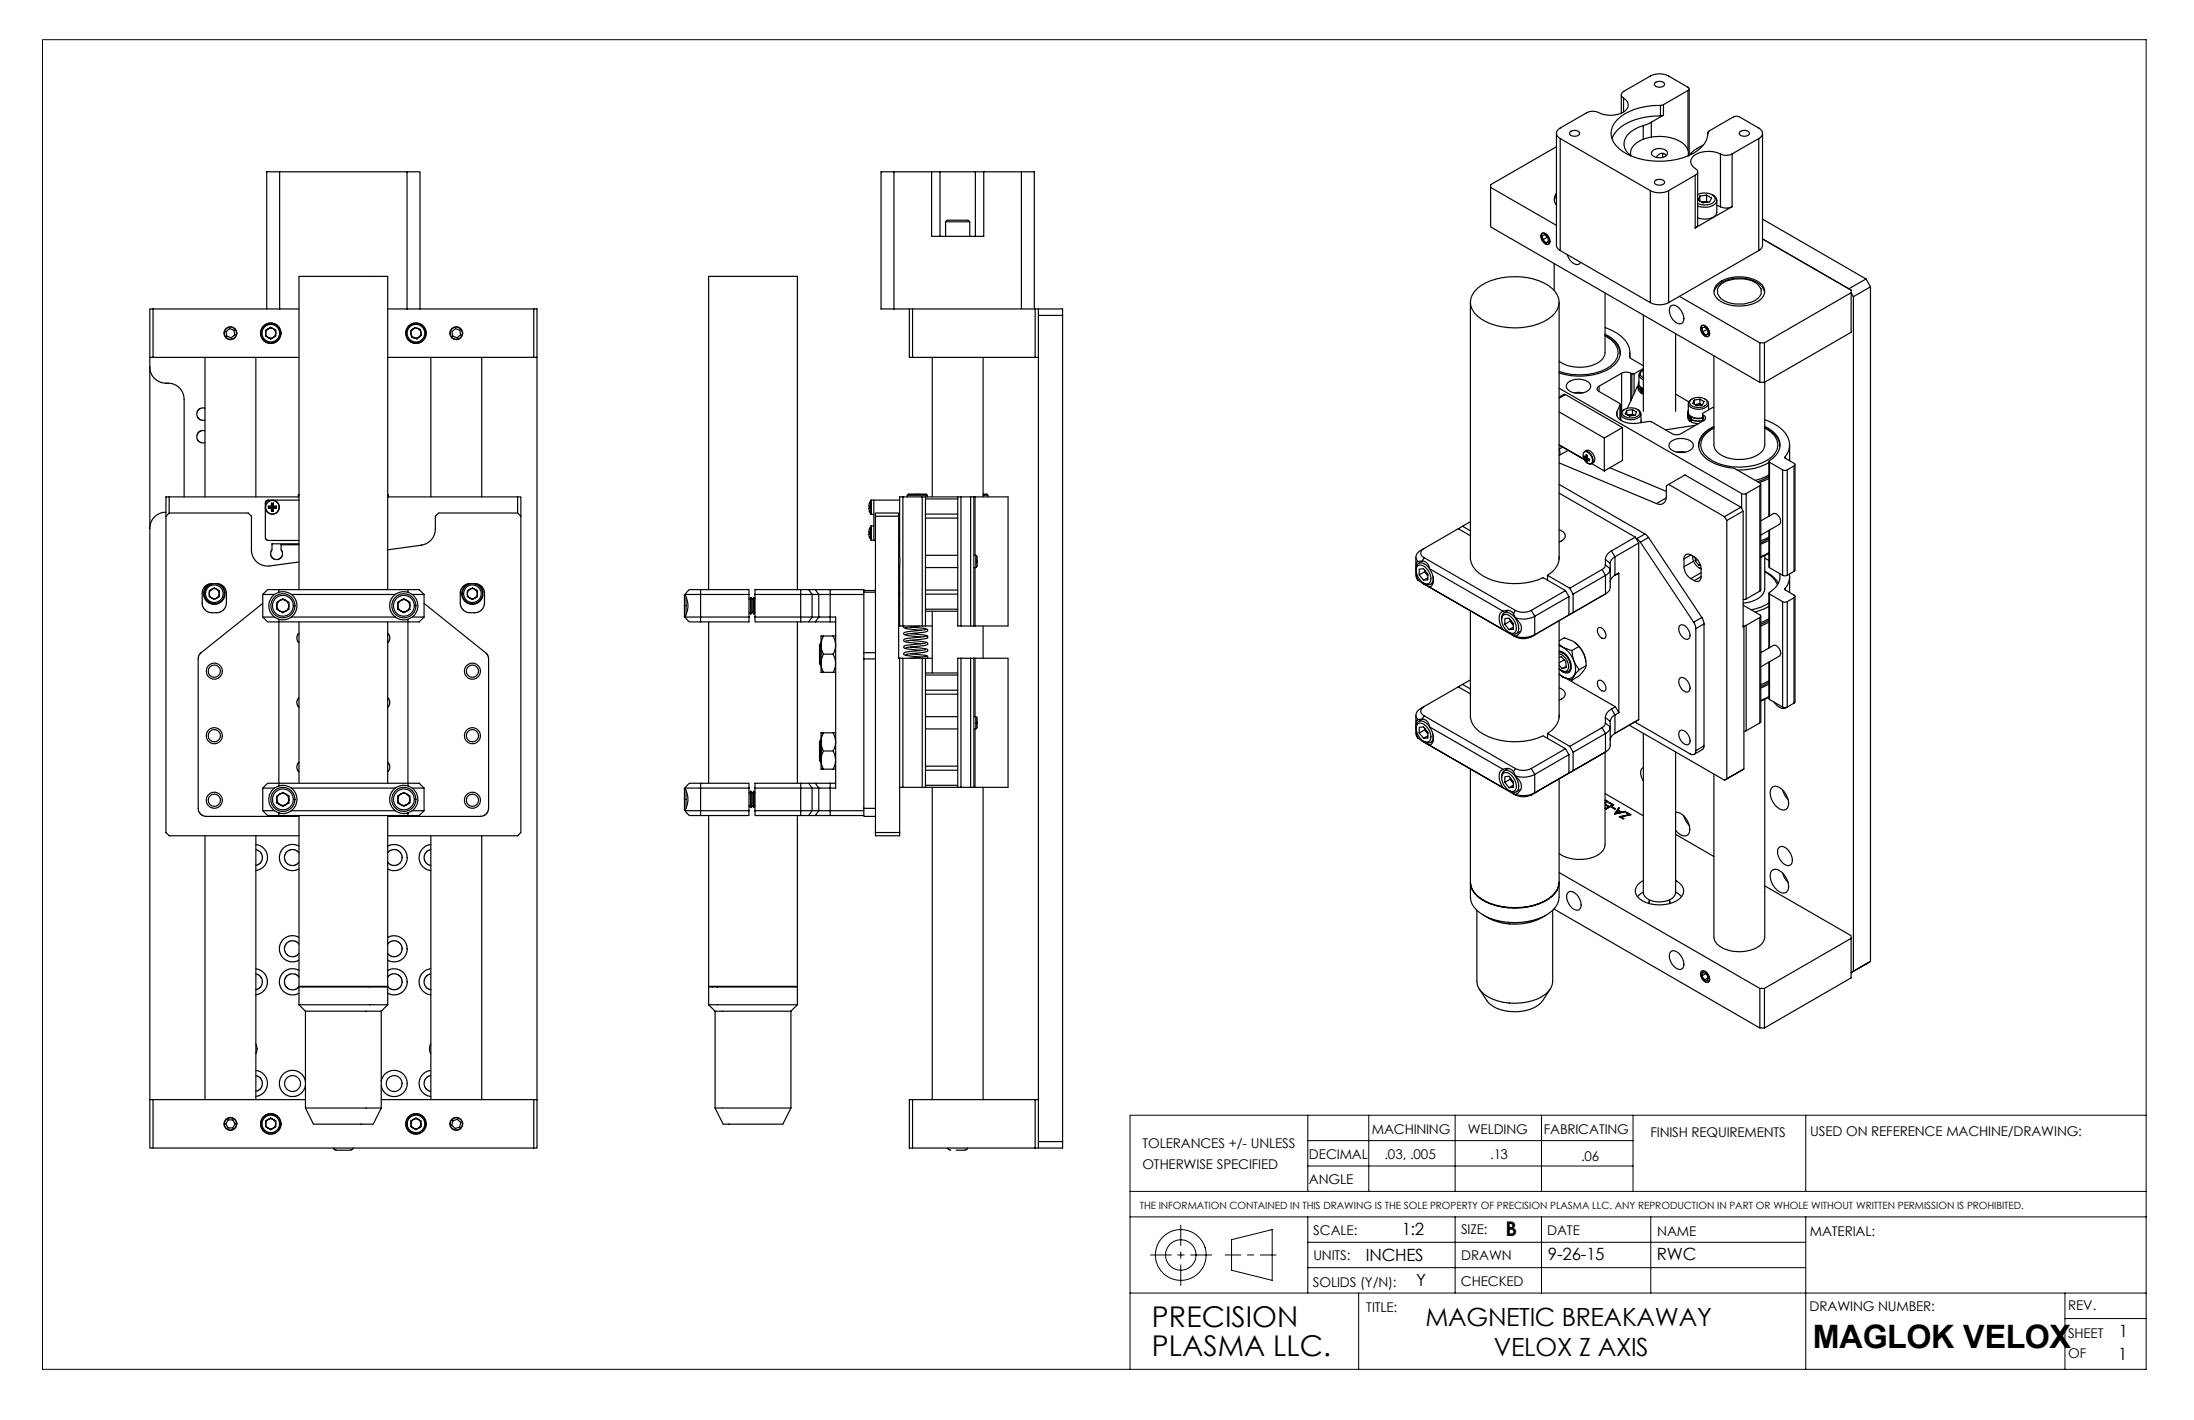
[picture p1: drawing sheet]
<svg xmlns="http://www.w3.org/2000/svg" width="432mm" height="279mm" viewBox="0 0 432 279" stroke-linecap="round" stroke-linejoin="round" font-family="sans-serif">
<defs><g id="words">
<text font-size="6.3" x="356.8" y="265.3">MAGLOK VELOX</text>
<g font-size="5.6">
<text x="226.7" y="261.2">PRECISION</text>
<text x="226.7" y="266.8">PLASMA LLC.</text>
</g>
<g font-size="4.9">
<text x="280.6" y="261">MAGNETIC BREAKAWAY</text>
<text x="294" y="266.9">VELOX Z AXIS</text>
</g>
<text font-size="4" x="296.3" y="243.3">B</text>
<g font-size="3.3">
<text x="275.9" y="243">1:2</text>
<text x="268.8" y="248.2">INCHES</text>
<text x="304.7" y="248">9-26-15</text>
<text x="326.1" y="248">RWC</text>
<text x="278.7" y="253.1">Y</text>
<text x="417" y="263.2">1</text>
<text x="416.9" y="267.5">1</text>
</g>
<g font-size="2.6">
<text x="224.8" y="225.9">TOLERANCES +/- UNLESS</text>
<text x="270" y="223.1">MACHINING</text>
<text x="288.9" y="223.1">WELDING</text>
<text x="303.8" y="223.1">FABRICATING</text>
<text x="324.8" y="223.7">FINISH REQUIREMENTS</text>
<text x="356.3" y="223.6">USED ON REFERENCE MACHINE/DRAWING:</text>
<text x="224.8" y="229.9">OTHERWISE SPECIFIED</text>
<text x="257.6" y="228.1">DECIMAL</text>
<text x="257.6" y="232.9">ANGLE</text>
<text x="272.5" y="228">.03, .005</text>
<text x="293.3" y="228.1">.13</text>
<text x="311.2" y="228.5">.06</text>
<text x="258.5" y="243">SCALE:</text>
<text x="287.5" y="242.8">SIZE:</text>
<text x="304.5" y="242.9">DATE</text>
<text x="326.2" y="243.2">NAME</text>
<text x="356.2" y="243.1">MATERIAL:</text>
<text x="258.5" y="248">UNITS:</text>
<text x="287.6" y="248">DRAWN</text>
<text x="258.4" y="253.2">SOLIDS (Y/N):</text>
<text x="287.5" y="253">CHECKED</text>
<text x="356.2" y="257.9">DRAWING NUMBER:</text>
<text x="407.1" y="257.8">REV.</text>
<text x="268.9" y="258.2">TITLE:</text>
<text x="407" y="263.2">SHEET</text>
<text x="407" y="267.2">OF</text>
</g>
<text font-size="2" x="224.3" y="237.9">THE INFORMATION CONTAINED IN THIS DRAWING IS THE SOLE PROPERTY OF PRECISION PLASMA LLC. ANY REPRODUCTION IN PART OR WHOLE WITHOUT WRITTEN PERMISSION IS PROHIBITED.</text>
</g></defs>
<g fill="none" stroke="#000" stroke-width=".2">
<path d="M8.4 7.8h414v261.6h-414zM257.4 219.4v15M269.4 219.4v15M286.4 219.4v15M303.4 219.4v15M321.4 219.4v15M355.4 219.4v15M422.4 219.4h-200v50M222.4 239.4h200M222.4 234.4h200M257.4 229.4h64M257.4 224.4h64"/>
<path d="M257.4 239.4v15M286.4 239.4v15M303.4 239.4v15M324.9 239.4v15M355.4 239.4v30M222.4 254.4h200M226.4 246.9h4.1M231.8 246.9h1.3M232.4 241v4.1M232.4 246.3v1.3M232.4 248.9v4M234.3 246.9h4.2"/>
<path d="M241.1 246.9h3.1M242.4 243.9l8-2v10l-8-2zM245.5 246.9h1.3M248 246.9h3.1M257.4 249.4h98M257.4 244.4h98M267.4 254.4v15M406.4 259.4h16M406.4 254.4v15"/>
<circle cx="232.4" cy="246.9" r="5"/>
<circle cx="232.4" cy="246.9" r="3"/>
</g>
<g fill="none" stroke="#000" stroke-width=".23">
<path d="M319.1 18.6v3.7M319.5 19.3a1.44 1.44 0 0 1 1 1.3 1.44 1.44 0 0 1-.8 1.3 5.7 5.7 0 0 1-5.7 0h-.9l-.6 .2-5.4 3.1a1.1 1.1 0 0 0-.8 1 1.1 1.1 0 0 0 .8 1.1l17.7 10.2M319.5 19.3v2.7M325.7 16.4a1.26 1.26 0 0 1 1.9 .2 1.19 1.19 0 0 1-2 0zM332.2 17.8a.33 .33 0 0 0 .2-.3 .33 .33 0 0 0-.2-.3l-3.8-2.2a3.9 3.9 0 0 0-3.6 0l-5.2 3a.71 .71 0 0 0-.5 .6 .71 .71 0 0 0 .4 .7M332.2 17.8v11.7M332.2 17.8l-4.8 2.8M332.4 17.5v13M55 33.8h25.1v27M55 33.8h-2.5v27M55 33.8v27M80.1 33.8h2.6v27"/>
<path d="M175.9 33.8v27M183.3 33.8v12.7h10.3v-12.7M185 33.8v12.7M192 33.8v12.7M201 33.8h-27.6v27h5.6M293.4 36.9v7.7l53 30.6M293.4 36.9l12.9 7.4M306.3 38.4l-.3 .8M306.3 38a1.8 1.8 0 0 0 0 2.4M306.3 26.2v22.1a1.23 1.23 0 0 0 .8 1M306.3 28.9l-12.9 7.4v.6M307.1 27.3v22l17.7 10.2"/>
<path d="M309 26a1.25 1.25 0 0 1 1.9 .2 1.15 1.15 0 0 1-2 0zM320.9 30.1v.5M321 30.7a2.72 2.72 0 0 1 1.9-3.1 8.3 8.3 0 0 1 8.8 1 2.1 2.1 0 0 1 .5 2.1M323.4 24.7a4.8 4.8 0 0 0-3.7 3.2 2.81 2.81 0 0 0 1.2 2.7M323.4 24.7v2.7M324.8 37.5a4 4 0 0 0 3.6 0M324.8 37.5v22M325 24l-1.6 .7M325 24v3M325.2 29.7a2.12 2.12 0 0 1 2.9 .2 .87 .87 0 0 1-.8 1.1 2.19 2.19 0 0 1-2.2-.6zM325.7 35.6a1.26 1.26 0 0 1 1.9 .3 1.19 1.19 0 0 1-2 0zM326.8 20.7a11.8 11.8 0 0 0-8.5 2.9 3.6 3.6 0 0 0 .3 5.7 14 14 0 0 0 12.6 1.8 7.4 7.4 0 0 0 4.6-3.5l.3-1.5"/>
<path d="M326.8 20.7v2.1a11.8 11.8 0 0 0-8.5 2.9l-.6 .6-.5 1M327.4 20.6l-.6 .1M327.4 22.7l-.6 .1M327.4 22.7l-2.4 1.3M327.4 20.6v2.1M327.5 30.2l-.3 .2v.5M327.9 30.6a1.09 1.09 0 0 0-1.1-.4 1.09 1.09 0 0 0-.8 .8M328.4 37.5v22M332.3 30.1v.5M333.6 34.5v10.4M333.6 34.5l-5.2 3M334.1 38.3a3.2 3.2 0 0 1 2.9 0"/>
<path d="M334.1 33.8v10.4l-.1 .4-.4 .3M334.5 38.6v1M334.9 39.8h1.1M335.3 28.5l-1.8 1-1.2 1.1M335.9 39.6l-1 .2M335.9 38.4l-1.4 .2M335.9 38.4l.9 .5-.3 .8-1.3 .2-1-.5 .3-.8M335.9 39.6l.2 .2M335.9 38.4v1.2M336.1 26.1l.3-.3 5.2-2.9 .7 .1 3.8 2.2a1.1 1.1 0 0 1 .8 1 1.1 1.1 0 0 1-.8 1.1M336.1 26.1v.3M337 38.3a1.12 1.12 0 0 1 .9 1.1 1.12 1.12 0 0 1-.9 1.1 3.8 3.8 0 0 1-2.9 0"/>
<path d="M337 38.3a.97 .97 0 0 1 .6 1.1 .97 .97 0 0 1-1 .8 3.4 3.4 0 0 1-2.5-.2M337.9 39.4v2.3a1.84 1.84 0 0 1-2.2 1.4l-1.6-.2M338.6 30.3a5.1 5.1 0 0 0-5.5 .6 1.56 1.56 0 0 0 .8 2.4l.2 .5-.1 .4-.4 .3M338.6 30.3v10.4M340.9 30.3a2.6 2.6 0 0 1-2.3 0M340.9 30.3v10.4M342.4 26a1.27 1.27 0 0 1 1.9 .2 1.17 1.17 0 0 1-2 0zM346.1 27.3l-5.2 3M346.1 27.3v22M346.9 26.2v22.1a1.23 1.23 0 0 1-.8 1M186.1 43.6l.3-.3h4.1l.4 .3v2.9M186.1 43.6v2.9"/>
<path d="M186.1 43.6h4.8M289.4 59.5v50.3a4.3 4.3 0 0 0 2.6 3.6 13.8 13.8 0 0 0 11.7 .3l4.4 2.5M290.8 56.7a12.9 12.9 0 0 1 12.1-1.5 5.8 5.8 0 0 1 3.9 3.6 3.8 3.8 0 0 1-2.1 4 13.3 13.3 0 0 1-13.2 0 3.6 3.6 0 0 1-1.7-4.8zM303.3 46.4v.1M303.5 45.9a1.52 1.52 0 0 1 1.5 2l-.2 .2a1.46 1.46 0 0 1-1.3-2.2zM303.6 45.9a1.4 1.4 0 0 1 1.2 2.1 1.4 1.4 0 0 1-1.2-2.1zM303.7 47.2l.6 .6M303.7 47.2l-.2-.8 .5-.2 .7 .6 .1 .8-.5 .2M304.1 48h.1M304.5 46.7l-.8 .5M304.7 47.5l-.4 .3M305.9 51.9v5.3"/>
<path d="M306.9 59.5v50.6M308.4 50.1l.1 .1a2.28 2.28 0 0 0 2.2 1.8l.4-.4M315.9 57.6v11.8a3.3 3.3 0 0 1-2.8 2.6 7.5 7.5 0 0 1-6.2-.9M324.8 59.5a4 4 0 0 0 3.6 0M330.5 58.3l15.9 9.2M337.4 57.4a4.3 4.3 0 0 1 4-2.6 6.4 6.4 0 0 1 5.4 1.7l.4 .9M337.7 56.2a6.9 6.9 0 0 1 7.2-1.3 2.74 2.74 0 0 1 2.4 2.8 3.9 3.9 0 0 1-3.5 2.4 6.4 6.4 0 0 1-6.2-1.7 1.8 1.8 0 0 1 .1-2.2zM337.9 40.4l.7 .3M338.7 56a6.4 6.4 0 0 1 7.2-.1l.7 .9a2.23 2.23 0 0 1-1.9 2.6 6.4 6.4 0 0 1-6-.7l-.6-.9-.1-.9zM340.9 40.7a2.6 2.6 0 0 1-2.3 0M340.9 40.7l-7.3 4.2M346.1 49.3l-17.7 10.2"/>
<path d="M346.9 47l17.4 10.1v8.3l-17 9.8M346.9 43.1l20.3 11.8M364.8 58.4l-.5-.8-17 9.9M364.8 58.4v132.7M367.2 54.9l.9 1.5M367.2 54.9l-3.3 1.9M368.1 56.4v132.8l-3.3 1.9M368.1 56.4l-3.3 2M29.5 72.2l.1 .8 .2 .7 .9 1 1.1 .6 1.7 .1 1 .3 1.1 .9 .5 1.1 .1 .9v19.2M29.5 70.3h29.3M29.5 70.3v146.1M30.1 60.8h-.6v9.5"/>
<path d="M30.1 60.8h28.7M30.1 60.8v9.5M40.3 70.3v27.5M44.5 65.3l.7-.6 .9 .3 .1 .9-.7 .6-.9-.4zM50.4 70.3v27.5M52.3 65l1-.6 1 .6v1.1l-1 .6-1-.6zM52.8 64.7l-.5 .6 .1 .8 .7 .4 .7-.1 .5-.7-.2-.7-.7-.4-.6 .1M76.3 60.8h29.4v155.6M76.3 70.3h29.4M80.8 65.2l.9-.8 1 .4 .2 1.2-.8 .7-1.1-.4zM81.2 64.8l-.3 .4v.5M81.2 64.8l.5-.2h.5l.4 .3 .2 .5"/>
<path d="M82.8 65.4l-.1 .7-.7 .4-.8-.2-.3-.6M84.8 70.3v27.5M88.9 65.3l.7-.6 .9 .3 .2 .9-.7 .6-.9-.4zM94.8 70.3v27.5M105.1 60.8v9.5M179.6 60.8h-.6v9.5h25.4M179.6 60.8v9.5M179.6 60.8h29.5v165.1h-4.7M183.5 70.3v27.5M193.5 70.3v27.5M201 60.8v-27h2.6v27M203.7 60.8v9.5"/>
<path d="M204.4 60.8v163.8M204.4 62.1h4.7M306.9 76.4l35.9 20.7M308.1 77.6h-.3l-.9 .5M308.1 77.6l-1.2 .8M308.1 77.6l11.2 6.5M308.5 75.3a3.5 3.5 0 0 1 4.3 .1 1.08 1.08 0 0 1-.7 1.7 3.4 3.4 0 0 1-3.7-.7l-.1-.7zM309.8 77.3l.9-.1 .9 .1M314.7 76v1M315.9 66a4.6 4.6 0 0 1 3 3.6M315.9 66.1a3.6 3.6 0 0 1 2.4 4.2 5.8 5.8 0 0 1-4.4 3.1 12.5 12.5 0 0 1-7-.3M315.9 65.8a4.5 4.5 0 0 1 3 3.4 4.3 4.3 0 0 1-2.9 3.7 13 13 0 0 1-9.1 .5"/>
<path d="M315.9 64.5a7.4 7.4 0 0 1 4.8 3.9l.1 2 2.6 1.6M318.9 79.7v2.9M318.9 69.6v.1M318.9 79.6v3M319.2 73.4v7.6M320.7 70v.2M320.8 69.4v.9M321 73.4v5.5M321.2 73.6v4.8M321.6 73.6v3.8M322.4 76l.2 .5 .3 .3 .3-.1-.3 .1-.3-.3zM322.4 75.5v1.2l.5 .6 .3-.1"/>
<path d="M322.4 75.8l-2.1 4.5M322.6 73.8v1.7a1.12 1.12 0 0 0 .8 1M322.6 75.1a.84 .84 0 0 0 .3 1.2M322.9 76.3v1M323 76.3h-.1M323.2 76.5v.5l.2 .1-.2-.1v.4l.2 .2M323.2 76.5l.2 .1M323.3 76.4l-.1 .1M323.3 72.9a.94 .94 0 0 0-.7 .9 .94 .94 0 0 0 .8 .9M323.4 72.8a.78 .78 0 0 0-.6 .8 .78 .78 0 0 0 .6 .7M323.4 72.5l-1.8 1.1h-.4a2.04 2.04 0 0 0-2-.2l-4.5 2.6a.54 .54 0 0 0-.4 .5 .54 .54 0 0 0 .4 .5l4.1 2.4 .1 .2a3.1 3.1 0 0 0-.7 2.2 3.4 3.4 0 0 0 3.3 1.5l3.4-.3 4.4 2.4 .9 .1 .5-.1 4.6-2.6a.6 .6 0 0 0 .4-.7 .6 .6 0 0 0-.6-.5v-.3l2.2-1.2M323.4 62v18.9"/>
<path d="M328.9 60.1a1.94 1.94 0 0 1 2.3 1.5 1.53 1.53 0 0 1-.3 2.1 2.4 2.4 0 0 1-2.4-2.4v-.5zM329.8 65.7v15.2M329.8 77.6l2.6 1.5M332.3 79.4v1.8a1.71 1.71 0 0 0 2 1.1l.8-.1M332.8 78.6a2.38 2.38 0 0 1 3.2 .4 1 1 0 0 1-1 1.1 1.95 1.95 0 0 1-2.5-.9zM333 78.5a.94 .94 0 0 0-.7 1 .94 .94 0 0 0 .9 .8 2.64 2.64 0 0 0 2.9-.5 .89 .89 0 0 0-.6-1.3M333.5 78.7v.8M333.7 79.7l.7-.2 .5 .2M334.6 79.5l-1 .1M334.6 78.5l.8 .5-.3 .7-1.1 .1-.8-.4 .3-.7M334.6 78.5l-1.1 .2M334.6 79.5l.3 .2"/>
<path d="M334.6 78.5v1M334.7 64.6h.1M334.9 64a1.48 1.48 0 0 1 1.3 2.2 1.48 1.48 0 0 1-1.3-2.2zM335 64.1a1.4 1.4 0 0 1 1.2 2.1 1.4 1.4 0 0 1-1.2-2.1zM335.1 65.3l.6 .6M335.1 65.3l-.1-.8 .5-.2 .6 .6 .1 .8-.5 .2M335.6 66.1h.1M336 64.8l-.9 .5M336.2 65.6l-.5 .3M336.3 79.4v1.3M337.3 70v17.5a3.1 3.1 0 0 0 2.6 2.6 7.3 7.3 0 0 0 6.7-1.1l.4-.5 .3-1v-12.3M346.4 67.5h.9"/>
<path d="M346.4 75.2h.9M346.4 67.5v7.7M347.3 67.5v7.7M33.3 97.8v3.1M40.3 84.8l-.5-.1-.5 .2-.4 .3-.2 .5 .1 .7 .4 .5 .6 .2h.5M40.3 80.3h-.5l-.5 .1-.4 .4-.2 .5 .1 .6 .4 .5 .6 .3h.5M52.8 100h.6M52.8 99.6v.4M53.4 99.6h-.6l.7 .1M53.4 99.6l.1 .1M53.4 99h.4M53.4 99v.6"/>
<path d="M53.4 99l.1 .7M53.5 99.9l-.7 .1M53.5 99.9l-.1 .1M53.5 99.9l-.1 .7M53.5 99.7v.2M53.5 99.7h.2M53.5 99.9h.2M53.7 99.9l.1 .1M53.7 99.9l.7 .1M53.7 99.9l.1 .7M53.7 99.7v.2M53.8 99l-.1 .7"/>
<path d="M53.8 99v.6M53.8 99.6l-.1 .1M53.8 99.6h.6M54.4 100h-.6M54.4 99.6l-.7 .1M54.4 99.6v.4M58.7 97.5h.1M58.8 97.3l-.1 .5M58.8 98.4h-6.1l-.5 .5v7l.1 .2 .6 .2h5.9M58.8 97.8h-26.1v66l.6 .6h25.5M76.3 97.5h.1M76.3 97.8h25.6"/>
<path d="M76.3 97.3l.1 .2M76.4 97.5v.3M101.9 97.8h.6v3.8M101.9 97.8v3.1M171.4 98.5l-.4 1.1h.1v.4h-.1l.1 .6 .3 .5M171.4 98.5v2.6M171.5 98.4l-.1 .1M171.5 98.4h5.6M171.5 98.4v2.8M172 98.4v7.9h.3M177.7 97.8v25.4M178.6 97.5l.2-.3h3.5l.2 .3v.3"/>
<path d="M178.6 97.5v.3M178.6 97.5h3.9M181.5 97.8v25.4M182.1 98.2h6.4M182.2 97.8h6.2M188.5 97.8h9.9v25.4h-9.9zM189.1 97.8v25.4M191 97.8v25.4M191.7 97.8v25.4M191.9 97.8v11.5M193.5 97.2h.7l.2 .3M193.5 97.5h.9"/>
<path d="M194.4 97.5v.3M306.9 88.4a1.04 1.04 0 0 1 0 1.2l1.7-1M306.9 91.1l19.1 8M306.9 81l8.8 5.2M306.9 87.5l5 2.9M306.9 87.6l5 2.9M306.9 95.3l16.8 9.8M306.9 97l14.9 8.7M307.5 88l-.6 .4M311.7 89a1.27 1.27 0 0 1 1.7 1.2v.4l-.2 .6a1.52 1.52 0 0 1-1.6-1.9zM311.7 90v-.3l.4 .3 .1-.5 .2 .1-.1 .6 .5 .2v.3l-.5-.2M311.7 90l.4 .3"/>
<path d="M311.8 90.5l.6 .6M312.1 90.3l.1 .5M312.3 90.5l.1 .4-.2-.1M312.3 90.5l-.1 .3M312.3 90.2l-.2 .1M312.4 89.9l-.7 .1M312.4 89.9l-.3 .1M312.5 90.3l-.1 .1M312.6 91.2h.6a1.57 1.57 0 0 0-.8-2.4h-.5a.95 .95 0 0 1 1.5 .4 1.19 1.19 0 0 1-.1 2l2.4 1.5M312.6 90.3l-.3 .2M315.7 86.2v6.5M316.8 92l11.2 4.7"/>
<path d="M318.3 80.9v1M319 81.4v1.3M319.3 84.1l-3.6 2.1M319.3 84.1v6.5l-3.6 2.1M319.6 80.7a2.36 2.36 0 0 1 3.1 .3 .97 .97 0 0 1-.9 1.1 1.99 1.99 0 0 1-2.6-.8zM319.7 80.5a.94 .94 0 0 0-.7 1.1 .94 .94 0 0 0 .9 .8 2.59 2.59 0 0 0 3-.6 .91 .91 0 0 0-.7-1.3M320.2 80.8v.8M321.3 81.5l.3 .2-.5-.1-.7 .1M321.3 81.5l-1 .2M321.3 80.6l-1.1 .2M321.3 80.6l.8 .5-.3 .6-1.1 .2-.8-.5 .3-.6M321.3 80.6v.9"/>
<path d="M323 82.8l.1 .3M323 81.4v1.8M327.9 98l-1.9 1.1M328.4 95.3l-.4 .3v2a1.34 1.34 0 0 1-.6 1.4 1.34 1.34 0 0 1-1.4 .1M328.4 95.3l11 6.4M328.4 95.3l3.2-1.8 11 6.3M328.8 87a3.5 3.5 0 0 1 4.2 .1 1.05 1.05 0 0 1-.7 1.7 3.4 3.4 0 0 1-3.7-.7l-.2-.4zM330 89l.9-.1 .8 .1M332.1 81.6l.2 .5 .4 .3 .2-.1M332.1 81.2l.1 1.1 .5 .6M332.3 80.7a.88 .88 0 0 0 .4 1.3M332.7 82v.9"/>
<path d="M332.8 81.9l-.1 .1M332.9 82.6a3.3 3.3 0 0 0 2.2 .2M332.9 82.1v1l1.4 .3M332.9 82.1a3.3 3.3 0 0 0 2.2 .2M332.9 82.8l-.2 .1M333 82l-.1 .1M333.7 83.7l-5.9 .9M334.3 87.8v.1M335.1 81.6v1.3M335.3 81.7v1.1M337.3 84.1a4.6 4.6 0 0 0-3 3.6M337.3 83.9a4.5 4.5 0 0 0-3 3.9 4.9 4.9 0 0 0 3.5 3.6l2.2 .6 1.3 .1 5.1 2.9a.28 .28 0 0 1 .1 .3 .28 .28 0 0 1-.1 .3l-2.7 1.5"/>
<path d="M342.8 97.1l.3 .1 .6-.1M342.8 97.1v2.9M343.7 97.1v20.8M346.4 95.6v20.7M346.5 95.3v20.8l-.1 .2M347.3 84.1a4.6 4.6 0 0 1 3 3.6M347.3 84.2a3.7 3.7 0 0 1 2.5 4.1 4.7 4.7 0 0 1-3 2.8 11.5 11.5 0 0 1-10.6-1 2.94 2.94 0 0 1-.4-4.8l1.5-1M347.3 82.6a7 7 0 0 1 4.8 4.2 3.6 3.6 0 0 1-.8 3.1M347.3 83.9a4.5 4.5 0 0 1 3 3.5 4.6 4.6 0 0 1-2.2 3.4l.1 .1 2.6 1.6h.7l1.7-.9 .1-.2-2-1.3v-.2M348.1 91a11.3 11.3 0 0 1-6.2 1.5M348.1 93.5l-1.5 .7-1.1 .3M348.1 94.1l-1.9 .9"/>
<path d="M348.1 93.7l-2.2 1.1M348.1 90.8v10.8M348.3 91v10.5M350.3 87.7v.2M350.8 92.5v20.7M351.3 89.9v.2M351.7 92.5v20.7M352.2 87.5v3.2M353.1 91.7v20.7M353.3 91.4v20.8l-.2 .2M32.7 100.8l-1.3 .2-1 .7-.7 1-.2 1.3M33.3 100.9h15.6l.6 .7v7.2l.4 1 .6 .7 .8 .6 1.2 .3 6.3-.8"/>
<path d="M33.3 100.9l-.6 .7M40.3 115.4l1-.5h1.6l.8 .2 .6 .6 .2 .8v2.4l-.2 .8-.6 .6-.8 .2h-1.5l-.7-.2-.6-.6-.3-.8v-2.4zM41.2 116.2l1-.5 1 .5v1.2l-1 .6-1-.6zM41.3 114.9l-.8 .7-.4 1.1 .2 1.1 .6 .7 1.1 .4 1.1-.2 .9-.8 .2-.6 .1-.3h-.1M41.7 117.7l.5 .1 .5-.1M41.9 114.8l-.8 .3-.5 .5-.4 .8v.7l.3 .8 .4 .4 .6 .4 .7 .1M42.4 114.9l.8 .2 .6 .5 .3 .7 .1 .8-.3 .7-.4 .5-.6 .4-.7 .1M42.7 116l.3 .3 .2 .5-.2 .5-.3 .4M42.7 115.9l-.8-.1-.6 .4-.1 .9 .5 .6M43.1 114.9l.8 .7 .4 1M44.3 116.6l-.1 .1M51.7 118.7l-12.2 9.7-.4 .8-.1 30.1 .2 .5 .4 .5 1 .3h18.2"/>
<path d="M51.7 117v4.4M53.4 100v.6M53.4 100.6h.4M53.8 100v.6M54 117a2.78 2.78 0 0 0 0 4.4M54.5 118.5l1.2-.7 1.2 .7v1.4l-1.2 .7-1.2-.7zM54.9 116h-2.2l-1 1h2.3l.9-.5M54.9 116.5a2.76 2.76 0 0 1 2.4 .5M54.9 116h25.4M54.9 116v.5M57.3 117l.8 .9 .3 1.1-.2 1.4-.9 1M57.3 117h20.5"/>
<path d="M58.8 107h-5.3v1.2l-.2 .6v.6l.4 .5 .5 .2h.6l.4-.3 .4-.7-.3-.9v-1h3.5M58.8 116v-61.6h17.5v61.6M77.8 117l-.8 .9-.3 1.1 .2 1.3 .4 .6 .5 .5M78.3 118.5l1.2-.7 1.2 .7v1.4l-1.2 .7-1.2-.7zM80.3 116.5v-.5h2.2l1 1M80.3 116.5a2.79 2.79 0 0 0-2.5 .5M80.3 116.5l.9 .5M81.2 117a2.8 2.8 0 0 1 0 4.4M81.2 117h2.3M82.9 107.3l-6.6 .9M83.5 118.7l12.2 9.8 .4 .7v30.1l-.4 .9-.5 .3-.6 .1h-18.3M83.5 117v4.4"/>
<path d="M91.1 115.4l1-.5h1.6l.8 .2 .6 .6 .2 .8v2.4l-.2 .8-.6 .6-.8 .2h-1.5l-.7-.2-.6-.6-.3-.8v-2.4zM92 116.8l.1 .5 .4 .4M92 116.2l1-.5 1 .5v1.2l-1 .6-1-.6zM92.1 114.9l-.8 .7-.4 1.1 .2 1.1 .6 .7 1.1 .4 1.1-.2 .9-.8 .2-.6 .1-.3h-.1M92.5 117.7l.5 .1 .5-.1M92.7 114.8l-.8 .3-.5 .5-.3 .6-.1 .9 .3 .8 .4 .4 .6 .4 .7 .1M93.2 114.9l.8 .2 .6 .5 .3 .7 .1 .8-.3 .7-.4 .5-.6 .4-.7 .1M93.5 116l.3 .3 .2 .5-.2 .5-.3 .4M93.5 115.9l-.4-.1-.6 .1-.4 .3-.1 .6M93.9 114.9l.8 .7 .4 1M95.1 116.6l-.1 .1M101.9 100.9h-15.6l-.6 .7v2.9l-.4 1.1-.8 1-.7 .4-.9 .3"/>
<path d="M101.9 100.9l.6 .7M102.5 101.6v62.2l-.6 .6h-25.6M134.7 117v4.4M134.8 117l.1 .2a4.4 4.4 0 0 1-.1 4.2M134.8 117l-.1 .1M135 117.5v3.4M137.9 117v5.4h9.5v-5.4M137.9 117v-1h9.5v1M137.9 116h-2.2l-.9 1h3.1M137.9 117h9.5M139.5 116v-61.6h17.4v61.6M147.7 117.6h.1"/>
<path d="M147.7 117.6l-.3 .4M147.7 117.6v3.2M147.8 117.6l.2 .4M147.8 117.6v3.2M148 118v2.4M148.3 117.6h.1M148.3 117.6l-.3 .4M148.3 117.6v3.2M148.4 117.6l.2 .2M148.4 117.6v3.2M148.6 117h21.4M157.6 116h1.6l.6 1v4.4h1.3l-.6 1h-1.3"/>
<path d="M157.6 116v6.4M157.6 116h-9v5.4M159.2 116h1.3l.6 1v4.4h2.3v1h-2.9M160.5 116h9.5v12.4M163.4 116v5.4h1.1v33.7h-15.9M170 116.5h2.3M170 116.2h2.3M171.4 101.1l.1 .1M171.4 103.5l-.4 1.2h.1v.4h-.1l.1 .6 .3 .5M171.4 106.2l.1 .1M171.4 103.5v2.7M171.5 103.5h-.1"/>
<path d="M171.5 101.2h.5M171.5 106.3h.5M171.5 103.5h.5M171.5 103.5v2.8M172.3 101.6v62.2h4.8v-34.3M172.3 101.6v-.7h4.6v.7M172.3 101.6h4.6M176.9 118.9h.2M176.9 114.7h.2M176.9 101.6v27.9h.8M176.9 106.3h.2M176.9 116.6h.2"/>
<path d="M176.9 117h.2M176.9 116.9h.2M176.9 116.7h.2M182.1 111.7h6.4M182.1 109.3h6.4M182.1 119.9h6.4M182.1 116.9h6.4M182.1 101.2h6.4M182.1 101.9h6.4M182.1 116.1h6.4M191.7 111.7h.3M191.7 109.3h.3"/>
<path d="M191.9 111.7v11.5M192 109.3l.3 .2v1.9l-.3 .3M192 109.3v2.4M192.3 110.2v.5M278.7 109.6v3.7l.4 .8M278.7 112.4l.4 1.7M278.8 110.6l-.1 1.5M279.1 114.1l.8 .6M279.1 110.5l-.2 .1M279.1 111.3a1.98 1.98 0 0 1 2.3 1.5 1.58 1.58 0 0 1-.3 2.1 2.4 2.4 0 0 1-2.4-2.4v-.5zM279.3 113.1v-1.1l.9-.1 .8 1.1v1.1l-.8 .1M279.3 113.1l.9 1.1"/>
<path d="M280 110.4l-.8 .4M280.3 107.9a.94 .94 0 0 0-.7 .9 .94 .94 0 0 0 .7 .9M280.3 109.7l-.4 .7a1.55 1.55 0 0 1 1.4 1.5l14.5 8.4M280.3 107.9l-.7 .4a1.32 1.32 0 0 0-.5 2.2l.8-.1M280.3 109.7l17.9 10.4M280.4 112.2v.3l-1.1 .6M280.4 112.5l.4 .5M280.4 112.3l.4 .7M280.8 113l.2 .2M281 113.7l-.8 .5M281.3 111.8a1.8 1.8 0 0 0-2.2-.9l-.3 .4-.1 .6M281.3 111.9a3.3 3.3 0 0 1 .6 3.2l-.2 .3a.7 .7 0 0 1-1-.2l-.8-.5 18.3 10.6"/>
<path d="M282 113.3a1.13 1.13 0 0 1-.2 1.5 1.13 1.13 0 0 1-1.4 .1l-.2-.2M282.1 114.7l-.5 .3M287.8 103.5l1.6 1M287.8 103.5l-.6 .4v.2M289.4 105.4l-2.4-1.4-6.7 3.9M289.4 102.7l-1.6 .8M304.6 113.2v1M304.6 113.2l4.3 2.5M306.9 109.5a4 4 0 0 1-2.3 3.7M306.9 104.2a1.15 1.15 0 0 1 1.1 .9 1.15 1.15 0 0 1-.6 1.3l-.5 .3M308.1 116.2l-6.7 3.9M308.1 116.2l.7 1.2"/>
<path d="M308.8 117.4v3.6l-6.8 3.9M308.8 117.4l-6.8 3.9M308.9 115.7l6.4-3.6 .7 1.1-6.4 3.7M308.9 115.7l.7 1.2M309.6 116.9v3.6M316 111.1l-.1 .4-.6 .6M316 111.1l.9 .8a1.53 1.53 0 0 1-.9 1.3v3.7M316 110.1l.9 .7v4.7a1.53 1.53 0 0 1-.9 1.4M316 110.1v1M316 116.9l-7.1 4M316 116.9l-6.4 3.6M317.2 108.4a2.04 2.04 0 0 0-1.2 1.7"/>
<path d="M317.2 108.4l.6 1.2a1.65 1.65 0 0 0-.9 1.2M317.8 113.2l.8-.4v27.4M317.8 113.2a1.65 1.65 0 0 0-.9 1.3M318.6 112.8l-.8 .4M321.8 105.7l.7 1.1-4.7 2.8v3.6M321.8 105.7l-4.6 2.7M322 105.9l.1 .1M322.1 106l.7 .7M322.5 106.8v34.8M322.8 106.7l10.5 15.7M324.4 105.7l-.7-.6-1.6 .9M324.4 105.7l-1.6 1"/>
<path d="M324.4 105.7l10.5 15.8M331.4 111.5a2.97 2.97 0 0 0 1.4 2.4M331.4 110v1.5M332.8 109.2a3.1 3.1 0 0 1 2 2.7M332.8 109.2a.82 .82 0 0 0-1-.1 .82 .82 0 0 0-.4 .9M332.8 109.2l-1.4 .8M332.8 113.9l.6 .3M333.1 109.4a2.53 2.53 0 0 0 1.7 2.5M333.3 110.4l-1.9 1.1M333.7 110.3l.6 .9M333.7 109.7v.6M334.1 110.1l-.4 .2"/>
<path d="M334.3 111.7l.5 .2M334.6 111.1l-.3 .1M334.7 111.2h-.4M334.8 113.5a.82 .82 0 0 1-.4 .8 .82 .82 0 0 1-1-.1M334.8 113.5l-1.4 .7M334.8 112.7l-2 1.2M334.8 111.9v1.6M339.4 101.7l3.2-1.9 .5 .8-3.2 1.8zM339.9 102.4v50.8M343.1 119.1l3.3 1.9a.28 .28 0 0 1 .1 .2 .28 .28 0 0 1-.1 .3M343.1 100.6v22.8l.1-.1M343.7 117.9l-.6 .1"/>
<path d="M346.4 116.3l-2.7 1.6M346.5 102.5l2.5-1.4a1.4 1.4 0 0 1 1.2 2.1l-3.7 2.1M347.3 112.4a5.9 5.9 0 0 1 2.6 2.3M347.3 112.5a4.8 4.8 0 0 1 2.5 2.5M347.3 109.8l.8 .5M347.3 109.3v6.5a3.1 3.1 0 0 1-2.6 2.6l-1.6 .3M348.1 108.9l-1.6 .7M348.1 119.3l-1 .6-1.7 .5M348.1 118.6a7.8 7.8 0 0 1-3.5 1.4M348.1 108.7l-1.6 .8M348.1 105.7l-1.6 .7M348.1 106.3l-1.6 .8"/>
<path d="M348.1 105.9l-1.6 .9M348.1 104.4v7.1l.2 .2M348.1 116.7v10.8M348.3 104.3v7.4M348.3 116.9v10.5M348.3 116.9l2.5 1.5M348.3 111.7l2.5 1.5M350.3 112.9a3.9 3.9 0 0 1-2.2 3.8l.2 .2M350.8 118.4l.4 .1 .5-.1M350.8 113.2l.4 .1 .5-.1M350.8 118.4v20.7M351.3 115.8v.3l1.9 1 .1 .3-.2 .2"/>
<path d="M351.3 115.8v.2M351.7 118.4v20.7M352.2 112.9a3.6 3.6 0 0 1-.9 2.9M352.2 113.5v3.1M353.1 117.6l-1.4 .8M353.1 117.6v20.7M353.1 112.4l-1.4 .8M353.3 117.3v20.9l-.2 .1M54.9 121.9l-.9-.5h-2.3l1 1h27.6v31.7h-27.6l-1 1h2.3l.9-.5M54.9 121.9v32.7M55.1 120.2l-.3-.2-.3-.5v-.5l.2-.5 .7-.5 .8 .1 .4 .3 .2 .6-.1 .8-.8 .6-.8-.2M57.3 121.4a2.71 2.71 0 0 1-2.4 .5"/>
<path d="M57.3 121.4h20.5M58.8 137.3l-.4 .8 .1 .5 .3 .5M58.8 124.6l-.4 .8 .1 .5 .3 .5M58.8 122.4v31.7M76.3 137.3l.4 .7v.6l-.4 .5M76.3 124.6l.4 .7v.6l-.4 .5M76.3 122.4v31.7M77.8 121.4a2.74 2.74 0 0 0 2.5 .5M78.9 120.2l-.3-.2-.3-.5v-.5l.2-.5 .7-.5 .9 .1 .3 .3 .2 .6-.1 .8-.8 .6-.8-.2M80.3 121.9l.9-.5h2.3l-1 1h-2.2zM134.7 121.3l.1 .1M134.8 121.4l.9 1h2.2"/>
<path d="M134.8 121.4h12.6M139.5 122.4v31.7M147.4 120.4l.3 .4M147.7 120.8h.1M148 120.4l-.2 .4M148 120.4l.3 .4M148.3 120.8h.1M148.6 121.4h11.2l-.6 1h-1.6M148.6 121.4v1h9M148.6 120.5l-.2 .3M156.9 122.4v31.7M161.6 126.5l-.3 .3v3.8l.3 .3"/>
<path d="M161.6 126.5v.1M162.1 128.7a3.7 3.7 0 0 0 0 3.6M162.1 125.1a3.7 3.7 0 0 0 0 3.6M162.1 128.7h1.9M163.4 122.4h1.1M164 128.7a3.5 3.5 0 0 1 0 3.6h-1.9M164 125.1a3.5 3.5 0 0 1 0 3.6M164 132.3h.5M164.5 125.1h-2.9v7.2h.5M170 128.4v1.2h2.3M170 128.4h2.3M170 129.6v29.4"/>
<path d="M177.9 123.2v.3l.4 .2 3 .3M179.2 123.4l2.9 .3 .4 .1 .1 .3a7.7 7.7 0 0 1-3.2 .6l-1.2 .1M179.2 126l3.2 .4 .2 .3-.5 .3-3.9 .5M179.2 124.7l3.2 .4M179.2 128.6l3.2 .5M179.2 127.3l2.4 .3a.98 .98 0 0 1 1 .3l-.1 .3-.5 .1-3.8 .5M181 123.2l-2.8 .3M181.5 129.5h-3.8v25.4M182.1 123.2v-25.4h-5v25.4h6.4M182.1 132.8h6.4M182.1 132.4h6.4M182.1 136.6h6.4"/>
<path d="M182.1 135.8h6.4M182.1 120.3h6.4M182.2 129.5h1.3M182.2 126.5l-3.9 .5-.5 .3 .2 .3 .6 .1 2.7 .3M182.2 127.8l-3.3 .4-.8 .2-.2 .1v.3l.4 .1 3 .4M182.2 123.9l-3.8 .4-.6 .3 .1 .2 .4 .2 3 .3M182.3 125.1l-3.4 .5a.85 .85 0 0 0-1.1 .4 .86 .86 0 0 0 1 .4l2.5 .3M182.3 125.1l.3 .2-.1 .2-.2 .1M182.3 129l.3 .2-.1 .3M182.3 129.1l-3.3 .4M182.4 125.5l-4.2 .6M183.5 120.3v12.1"/>
<path d="M188.5 129.5h9.9v25.4h-9.9zM189.1 129.5v25.4M191 129.5v25.4M191.7 129.5v25.4M191.9 129.5v11.5M193.5 123.2v6.3M280.3 139a.96 .96 0 0 0-.7 .9 .96 .96 0 0 0 .7 .9M280.3 139l-.7 .4a1.32 1.32 0 0 0-.5 2.2l.8-.1M287.8 134.7l-.6 .3v.2M287.8 134.7l1.6 .9M289.4 120.2v20.7a4.2 4.2 0 0 0 2.6 3.6 13.7 13.7 0 0 0 11.7 .3l4.4 2.5M289.4 133.8l-1.6 .9"/>
<path d="M289.4 136.5l-2.4-1.4-6.7 3.9M295.8 120.3a1.79 1.79 0 0 0-.6 2.5 2.19 2.19 0 0 0 1.6 1.7l1.1 .6M295.8 120.3a1.56 1.56 0 0 1 2.1 .4M295.9 121a1.96 1.96 0 0 1 2.3 1.5 1.59 1.59 0 0 1-.3 2.1 2.48 2.48 0 0 1-2.3-2.4l.1-.9zM296.2 122.8v-1.1l.8-.1 .8 1.1v1.1l-.8 .1M296.2 122.8l.8 1.1M296.9 120.1l-.9 .5M297.2 121.9v.3l-1 .6M297.2 122.2l.4 .5M297.3 122l.3 .7M297.6 122.7l.2 .2M297.8 123.4l-.8 .5"/>
<path d="M297.9 125.1l.4 .1M297.9 125.1l.3 .2M298.2 121.6a1.81 1.81 0 0 0-2.3-1l-.2 .4-.2 .9M298.2 125.3a3.4 3.4 0 0 0 3.2 0M298.3 121.6a2.98 2.98 0 0 1 1.1 2.2l-.2 .6-.5 .5-.4 .3M298.3 121.7l.1 .2a2.1 2.1 0 0 1 0 2.8 1.45 1.45 0 0 1-1.4-.3M299.3 124.2l-.9 .5M301.4 120.1a3.4 3.4 0 0 1-3.2 0l-.3 .6 .4 .9a5 5 0 0 0 3.7-.3M301.4 120.1l.6 1.2M302 124.9a5.1 5.1 0 0 1-3.7 .3M302 121.3v3.6M302 124.9l-.6 .4"/>
<path d="M306.9 128.1a3.2 3.2 0 0 1 2.2 3.9 1.39 1.39 0 0 1-2.2-.4M306.9 127.1a4.6 4.6 0 0 1 2.9 3M306.9 126.7a4.3 4.3 0 0 0 2.5 1.3M306.9 126.1l.9-.6a4.4 4.4 0 0 1 2.9 1.7M306.9 128.7a2.53 2.53 0 0 1 1.6 3.2 1.09 1.09 0 0 1-1.6-.4M306.9 128.3a2.87 2.87 0 0 1 2 3.6 1 1 0 0 1-1.5 0M306.9 135.3a1.15 1.15 0 0 1 1.1 .9 1.15 1.15 0 0 1-.6 1.3l-.5 .3M306.9 122.1v19.1M306.9 130.9l.5 .7M306.9 129.3l.4-.1 .9 1 .1 1.2-.9 .2M307 132.8l-.1-.2 .7 .6M307.1 132.9h.1"/>
<path d="M307.2 132.9l.4 .3M307.3 128.4a2.82 2.82 0 0 1 1.8 3.1M307.6 133.2l1.8 .6M307.8 129.8l-.9 .6M308.1 133.4l9.8 5.7M308.2 131.1l-.8 .5M308.8 121l-7.4 4.3M308.8 120.8l.1 .1M309.4 128l.4 2.1M309.6 120.5l-.7 .4M309.8 130.1l1 1.7M309.8 130.1a3.3 3.3 0 0 1 0 2.9"/>
<path d="M309.8 133a1.54 1.54 0 0 1-2.2 .2M309.8 133l-.4 .8M310 126.4a5.8 5.8 0 0 1 2.1 3.8M310.7 127.2a5.3 5.3 0 0 1 1.5 3.8l-1.4 .8M310.7 127.2l-1.3 .8M310.8 131.8l-1 1.2M312.2 131l-.4 .8a5.4 5.4 0 0 1-2.4 2M314.6 133.9a1.4 1.4 0 0 1 1.2 2.1 1.4 1.4 0 0 1-1.2-2.1zM314.6 123.5a1.4 1.4 0 0 1 1.2 2.1 1.4 1.4 0 0 1-1.2-2.1zM317.2 139.5a2.05 2.05 0 0 0-1.2 1.7M317.2 139.5l.6 1.2a1.65 1.65 0 0 0-.9 1.3M317.9 139.1l.7 1.1"/>
<path d="M317.9 139.1l-.7 .4M330.6 123a1.58 1.58 0 0 1 1.9 1.5 .89 .89 0 0 1-.4 1.3 1.99 1.99 0 0 1-1.5-2.8zM330.6 133.4a1.58 1.58 0 0 1 1.9 1.5 .89 .89 0 0 1-.4 1.3 1.99 1.99 0 0 1-1.5-2.8zM333.3 122.4l.5 1.3M333.8 123.7v24M334.9 121.5l.5 1.3M334.9 121.5l-1.6 .9M335.4 122.8v24l-1.6 .9M335.4 122.8l-1.6 .9M343.1 123.2l.1 .1M343.2 123.3v28l-3.3 1.9M343.7 123l-.6 .1"/>
<path d="M343.7 123v20.8M346.4 121.5v20.7M346.4 121.5l-2.7 1.5M346.5 121.2v20.8l-.1 .2-2.7 1.6M346.5 128.4l2.5-1.4a1.39 1.39 0 0 1 1.2 2.1l-3.7 2.1M347.3 137.6v46.8a3.2 3.2 0 0 1-2.8 2.6 7.1 7.1 0 0 1-6.6-1.2l-.4-.5-.2-.9v-32.1M348.1 137.2l-1.6 .7M348.1 137l-1.6 .8M348.1 130.3v7.2l.2 .1M348.1 121.8l-1.6 .7M348.1 134l-1.6 .7M348.1 122.4l-1.6 .7"/>
<path d="M348.1 122l-1.6 .9M348.1 134.6l-1.6 .8M348.1 134.2l-1.6 .9M348.3 130.2v7.4M348.3 137.6l2.5 1.5M349.1 138.1a2.16 2.16 0 0 0 2.4 1.2l.2-.2M350.8 139.1l.5 .1 .4-.1M353.1 138.3l-1.4 .8M51.7 155.1v4.4M54 155.1a2.78 2.78 0 0 0 0 4.4M54.5 156.6l1.2-.7 1.2 .7v1.4l-1.2 .7-1.2-.7zM54.9 160l-.9-.5h-2.3l1 1h2.2"/>
<path d="M54.9 154.6a2.76 2.76 0 0 1 2.4 .5M54.9 160v.5M55.1 158.3l-.3-.2-.3-.5v-.5l.2-.5 .7-.5 .8 .1 .4 .3 .2 .6-.1 .8-.8 .6-.8-.2M57.3 159.5a2.71 2.71 0 0 1-2.4 .5M57.3 155.1l.8 .9 .3 1.1-.2 1.4-.9 1M57.3 155.1h20.5M57.3 159.5h20.5M58.8 150l-.4 .8 .1 .5 .3 .5M76.3 150l.4 .7v.6l-.4 .5M77.8 159.5a2.74 2.74 0 0 0 2.5 .5M77.8 155.1l-.8 .9-.3 1.1 .2 1.3 .4 .6 .5 .5M78.3 156.6l1.2-.7 1.2 .7v1.4l-1.2 .7-1.2-.7z"/>
<path d="M78.9 158.3l-.3-.2-.3-.5v-.5l.2-.5 .7-.5 .9 .1 .3 .3 .2 .6-.1 .8-.8 .6-.8-.2M80.3 154.1h2.2l1 1h-2.3l-.9-.5zM80.3 154.6a2.79 2.79 0 0 0-2.5 .5M81.2 155.1a2.8 2.8 0 0 1 0 4.4M81.2 159.5h2.3M81.2 159.5l-.9 .5M83.5 159.5l-1 1h-2.2v-.5M83.5 155.1v4.4M134.7 159.4l.1 .1M134.7 155.1v4.4M134.8 155.1l.1 .2a4.4 4.4 0 0 1-.1 4.2M134.8 159.5l.9 1h2.2"/>
<path d="M134.8 155.1l-.1 .1M134.8 155.1h12.6M135 155.6v3.4M137.9 159.5h9.5v1h-9.5zM137.9 154.1h-2.2l-.9 1M147.4 155.1v-1h-9.5v5.4h-3.1M147.4 158.5l.3 .4M147.4 155.1v4.4M147.7 158.9h.1M147.7 155.7h.1M147.7 155.7l-.3 .4M147.7 155.7v3.2"/>
<path d="M147.8 155.7l.2 .4M147.8 155.7v3.2M148 158.5l-.2 .4M148 158.5l.3 .4M148 156.1v2.4M148.3 158.9h.1M148.3 155.7v3.2M148.4 155.7l-.4 .4M148.4 155.7l.2 .2M148.4 155.7v3.2M148.6 159.5v1h9M148.6 158.6l-.2 .3"/>
<path d="M148.6 159.5h12.5M157.6 154.1h1.6l.6 1v4.4l-.6 1h-1.6M157.6 154.1v6.4M157.6 154.1h-9v5.4M159.2 154.1h1.3l.6 1v4.4M160.5 154.1h4M161.1 159.5l-.6 1h-1.3M161.1 159.5h2.3v1h-2.9M161.6 145.6l-.3 .3v3.8l.3 .2M162.1 147.8a3.7 3.7 0 0 0 0 3.5M162.1 144.2a3.7 3.7 0 0 0 0 3.6M162.1 147.8h1.9"/>
<path d="M163.4 154.1v5.4h6.6M164 147.8a3.5 3.5 0 0 1 0 3.5M164 144.2a3.5 3.5 0 0 1 0 3.6M164.5 144.2h-2.9v7.1h2.9M170 159v1.6h2.3M170 159h2.3M177.1 154.9h5v-25.4h-.6v25.4M182.1 143.4h6.4M182.1 141h6.4M182.1 154.5h6.4M182.1 151.6h6.4M182.1 150.7h6.4"/>
<path d="M182.2 154.9h6.2M183.5 154.9v61.5M191.7 143.4h.3M191.7 141h.3M191.9 143.4v11.5M192 141l.3 .2v2l-.3 .2M192 141v2.4M192.3 141.9v.6M193.5 154.9v61.5M278.7 140.7v3.7l.4 .8M278.7 143.5l.4 1.7M278.8 141.7l-.1 1.6"/>
<path d="M279.1 145.2l.8 .6M279.1 141.6l-.2 .1M279.1 142.4a1.98 1.98 0 0 1 2.3 1.5 1.58 1.58 0 0 1-.3 2.1 2.4 2.4 0 0 1-2.4-2.4v-.5zM279.3 144.2v-1.1l.9-.1 .8 1.1v1.1l-.8 .1M279.3 144.2l.9 1.1M280 141.5l-.8 .5M280.3 140.8l-.4 .7a1.51 1.51 0 0 1 1.4 1.5l14.5 8.4M280.3 140.8l17.9 10.4M280.4 143.3v.3l-1.1 .6M280.4 143.6l.4 .5M280.4 143.4l.4 .7M280.8 144.1l.2 .2"/>
<path d="M280.8 144.1l.2 .3M281 144.8l-.8 .5M281.3 143a1.78 1.78 0 0 0-2.2-1l-.3 .3-.1 .7M281.3 143a3.3 3.3 0 0 1 .6 3.2l-.2 .3a.7 .7 0 0 1-1-.2l-.8-.5 18.3 10.6M282 144.5a1.27 1.27 0 0 1-.8 1.7l-1-.4M282.1 145.8l-.5 .3M289.4 151.3v22.2a4.6 4.6 0 0 0 3 3.8 13.6 13.6 0 0 0 12.3-.5 3.9 3.9 0 0 0 2.2-3.3v-20.3M295.8 151.4a1.78 1.78 0 0 0-.6 2.5 2.18 2.18 0 0 0 1.6 1.7l1.1 .6M295.8 151.4a1.56 1.56 0 0 1 2.1 .4M295.9 152.1a1.97 1.97 0 0 1 2.3 1.5 1.58 1.58 0 0 1-.3 2.1 2.43 2.43 0 0 1-2.3-2.4l.1-.9zM296.2 153.9v-1.1l.8-.1 .8 1.1v1.1l-.8 .1M296.2 153.9l.8 1.1"/>
<path d="M296.9 151.2l-.9 .5M297.2 153v.3l-1 .6M297.2 153.3l.4 .5M297.3 153.1l.3 .7M297.6 153.8l.2 .3zM297.8 154.5l-.8 .5M297.9 156.2a3.5 3.5 0 0 0 3.5 .2M297.9 156.2l.4 .1M298.2 152.7a1.81 1.81 0 0 0-2.3-.9l-.2 .3-.2 .9M298.3 152.7a3.1 3.1 0 0 1 1.1 2.2l-.2 .6-.5 .6-.4 .2M298.3 152.8l.1 .2a2.1 2.1 0 0 1 0 2.8 1.45 1.45 0 0 1-1.4-.2M299.3 155.3l-.9 .5"/>
<path d="M301.4 151.2a3.4 3.4 0 0 1-3.2 0l-.3 .6 .4 .9a4.9 4.9 0 0 0 3.7-.3M301.4 151.2l.6 1.2M302 156a5 5 0 0 1-3.7 .3M302 152.4v3.6M302 156l-.6 .4M304.6 144.3v1M304.6 144.3l4.3 2.6M306.9 140.6a4 4 0 0 1-2.3 3.7M308.1 147.3l-6.7 3.9M308.1 147.3l.7 1.2M308.8 148.5v3.6l-6.8 3.9M308.8 152.1l-7.4 4.3"/>
<path d="M308.8 148.5l-6.8 3.9M308.8 151.9l.1 .1M308.9 146.9l6.4-3.7 .7 1.1-6.4 3.7zM309.6 151.6l-.7 .4M315.9 157.4l.6 .3-.6 .4M315.9 148v18.2a3.3 3.3 0 0 1-2.8 2.6 7.5 7.5 0 0 1-6.2-.9M315.9 158.9l.2 .2 .5-.3-.7-.4 .1-.1 .7 .4 .6-.3-.7-.4 .2-.1 .8 .5-1.5 .8-.2-.1M315.9 157.5l.6 .2M315.9 157.5l.3 .2-.3 .2M315.9 156.1l7.5 4.4M316 142.3l.9 .7a1.53 1.53 0 0 1-.9 1.3v3.7l-6.4 3.6v-3.6M316 142.3l-.1 .3-.6 .6"/>
<path d="M316 141.2l.9 .8v4.7a1.53 1.53 0 0 1-.9 1.3l-7.1 4M316 141.2v1.1M316 158.3h.1M316.1 157.5h.1M316.1 159.1h.1M316.2 157.7l-.3 .3M316.6 158.8l-.5 .3-.2-.1M316.7 158l.1-.1 .8 .5M316.7 158.7h.1M316.8 157.9h.1M317.2 158.9l.2-.1 .5 .3-.1 .1zM317.2 158.9l.7 .3"/>
<path d="M317.3 158.4l-.6 .3-.7-.4-.1 .1M317.4 158.8h.1M317.8 144.3a1.64 1.64 0 0 0-.9 1.3M318.4 159.5l.5 .4-.8 .1zM318.5 159.4l.6 .5M318.6 158.9l.1 .1-.2 .4 .6 .4 .9-.1-2.2 .5zM318.6 158.9v.1M318.6 140.2l-.8 .5v3.6M318.7 159h-.1l-.8 1.2M318.9 159.9l-.8 .1M319.1 159.8v.1M319.8 159.6v.1"/>
<path d="M319.9 159.7l-.8 .2M320.1 160l.1-.1 .8 .4M320.2 159.9h.1M320.6 142.7l18.8 10.8M321.7 142l10.9 6.3a.68 .68 0 0 0 .8 .1 .68 .68 0 0 0 .4-.7M322.5 141.6l-4.7 2.7M323.4 151a1.25 1.25 0 0 0-.4 1.8l.4 .9M323.4 144.3v31.3a2.49 2.49 0 0 0 2.6 1.8 3.8 3.8 0 0 0 3.6-1.2l.2-.5v-27.7M329.8 159.8a3.3 3.3 0 0 1 2.5 4.3 1.31 1.31 0 0 1-2-.2l-.5-.5M330.6 143.8a1.62 1.62 0 0 1 1.9 1.5 .89 .89 0 0 1-.4 1.3 2 2 0 0 1-1.5-2.8zM335.4 146.8l-.2 .6-1.8 1M339.9 153.2l-.5 .3"/>
<path d="M343.2 151.3l-3.8 2.2M343.7 143.8l-.5 .1M348.6 155.1a1.1 1.1 0 0 1 1.6-.2 3.5 3.5 0 0 1 1.6 4.1 1.27 1.27 0 0 1-2.1-.2 3.4 3.4 0 0 1-1.1-3.7zM350.8 155.4l.4 1 .7 .9M40.3 164.4v52M50.4 166.2l.9 .3 .7 .5 .5 .8 .1 .9-.2 1.1-.4 .6-.7 .6-1 .3M50.4 167.2l.4 .1 .5 .4 .3 1-.3 1.1-.5 .3-.5 .2M50.4 164.4v52M54.9 160.5h25.4M58.8 166.5l-1-.3h-.7l-.7 .2-1 .9-.4 1.1 .2 1.4 1 1.1 1.1 .4h.8l.7-.3M58.8 167.8l-.8-.6h-.8l-.8 .4-.4 1 .3 1 .8 .6 .9 .1 .8-.6M58.8 160.5v33.6h17.5v-33.6"/>
<path d="M76.3 166.5l.8-.3h.8l1 .3 .9 1 .3 1.2M76.3 167.8l.7-.5 1-.1 .8 .5 .3 .9-.2 1-.7 .6h-1.1l-.8-.5M80.2 168.7l-.4 1.3-1 1-1.2 .3-1.3-.3M84.8 167.2l-.6 .2-.4 .3-.3 .6v.5l.4 1 .9 .5M84.8 166.2l-1 .3-.7 .6-.4 .6-.2 .8 .1 .9 .4 .9 .8 .7 1 .3M84.8 164.4v52M94.8 164.4v52M139.5 160.5v33.6h17.4v-33.6M163.4 160.5h6.6M172.3 163.8v.6h4.8v-.6M289.4 173.6a3.9 3.9 0 0 0 2.1 3.3 13.3 13.3 0 0 0 13.2 .1 3.9 3.9 0 0 0 2.2-3.4M289.4 173.7v2.8a4.6 4.6 0 0 0 3 3.8 13.6 13.6 0 0 0 12.3-.5 4.3 4.3 0 0 0 2.2-3.3v-2.8"/>
<path d="M290.7 179.1v14a3.6 3.6 0 0 0 2.2 3.1 11.3 11.3 0 0 0 11.3-.6 3.3 3.3 0 0 0 1.4-2.5v-14M305.8 178.9l40.6 23.4M306.9 171.7l39.5 22.8h.9l17-9.9M308.7 175.5a1.94 1.94 0 0 1 2.2 1.5 1.59 1.59 0 0 1-.2 2.1 2.28 2.28 0 0 1-2.2-1.9 1.44 1.44 0 0 1 .2-1.7zM318.7 160.7l1.9-.4-.6-.4h.2l.8 .4-2 .4 .6 .4h-.2zM319 160.7l.6 .4M320.6 160.3l-1.9 .4M323.4 173.2a2.15 2.15 0 0 0-1.2 3.2 6.6 6.6 0 0 0 7 1.2 2.45 2.45 0 0 0 2.1-2.8 3.1 3.1 0 0 0-1.5-1.6M323.4 175.5l-1.1 .9M324.6 177.2l-.1 .6M324.6 177.1v.5M328.6 177.2l.1 .5"/>
<path d="M328.6 177.1v.5M329.8 175.5l1.1 .9M329.8 164.2l7.5 4.3M331.4 160.5l.4 1 .7 .9M347.3 174.3l17 9.8v.5M348.6 171.4a1.3 1.3 0 0 1 2.1 .2 3.4 3.4 0 0 1 1.1 3.7 1.1 1.1 0 0 1-1.6 .2 3.5 3.5 0 0 1-1.6-4.1zM350.2 166.7a1.93 1.93 0 0 1 2.3 1.5 1.61 1.61 0 0 1-.3 2.1 2.43 2.43 0 0 1-2.4-2.4l.2-1zM350.8 171.7l.4 1.1 .7 .9M50.4 190.6l.9 .3 .7 .6 .5 .8 .1 .9M50.4 191.6l.4 .2 .5 .4 .3 1-.3 1-.5 .4-.5 .1M52.6 193.2l-.2 1-.4 .7-.7 .5-1 .3M58.8 190.9l-1-.3h-.7l-.7 .3-1 .9-.4 1.1 .2 1.4 1 1 1.1 .4h.8l.7-.3"/>
<path d="M58.8 184.4l-1-.3h-.7l-.7 .3-1 .9-.4 1.1 .2 1.4 1 1 1.1 .5 .8-.1 .7-.3M58.8 185.8l-.8-.6-.8-.1-.8 .5-.4 .9 .3 1.1 .8 .6h.9l.8-.6M58.8 192.2l-.8-.6-1.1 .1-.8 .8-.1 .9 .3 .8 .8 .5 1.1-.1 .7-.5M58.8 197.7h17.5M58.8 197.7v-3.5h17.5v3.5M58.8 197.7l1.3 1.3M59.6 194.1v.1M60.1 199h14.9M60.1 199v19M75 199v19M75.6 194.1v.1M76.3 191l.8-.4h.8l1 .4 .9 1 .3 1.2"/>
<path d="M76.3 184.5l.8-.4h.8l1 .4 .9 1 .3 1.2M76.3 185.8l.7-.6h1l.8 .5 .3 .8-.2 1-.7 .6-1.1 .1-.8-.6M76.3 192.3l.7-.6h1l.9 .6 .2 .9-.3 1-.8 .5-1.1-.1-.6-.5M76.3 197.7l-1.3 1.3M80.2 193.2l-.4 1.3-1 .9-1.2 .4-1.3-.4M80.2 186.7l-.4 1.3-1 .9-1.2 .4-1.3-.4M84.8 190.6l-1 .3-.7 .6-.5 .9-.1 1 .3 1 .6 .8 .7 .4 .7 .1M84.8 191.6l-.6 .2-.4 .4-.3 .5v.6l.4 1 .9 .5M139.5 197.7l1.2 1.3M139.5 197.7v-3.5h17.4v3.5M139.5 197.7h17.4M140.2 194.1v.1"/>
<path d="M140.7 199v19M140.7 199h15M155.7 199v19M156.2 194.1v.1M156.9 197.7l-1.2 1.3M291.1 194.6l1.5 2.3a6.5 6.5 0 0 0 5.7 2.2 6.9 6.9 0 0 0 5.3-2.2l1.5-2.3M292 180.1a11.5 11.5 0 0 0 12.3 0M328.9 187.2a1.94 1.94 0 0 1 2.3 1.5 1.56 1.56 0 0 1-.3 2 2.4 2.4 0 0 1-2.4-2.4v-.4zM334.7 191.6v.1M334.9 191.1a1.54 1.54 0 0 1 1.5 1.9l-.2 .3a1.47 1.47 0 0 1-1.3-2.2zM335 192l.4 .8M335 192l.1-.6 .6 .1 .5 .8-.1 .6-.7-.1"/>
<path d="M335 191.1a1.4 1.4 0 0 1 1.2 2.1 1.4 1.4 0 0 1-1.2-2.1zM335.6 193.1v.1M335.7 191.6l-.7 .4M336.2 192.4l-.8 .4M346.4 194.5v7.8h.9v-7.8M364.3 184.6v7.8l-17 9.9M368.1 189.2l-3.8 2.2 .5-.3M29.5 216.4v9.5h.6v-9.5M29.5 216.4h30.6M50.4 210.6l.8 .3 .8 .5 .5 .8 .1 1-.2 1-.4 .7-.7 .5-1 .3M50.4 205.4a2.08 2.08 0 0 1 0 2M50.4 211.6l.4 .2 .5 .4 .3 1-.3 1-.5 .4-.5 .1"/>
<path d="M60.1 212.7l-.3-.9-.6-.6-.9-.5-1-.1-.7 .2-.9 .5-.5 .8-.2 .8v.8l.4 .9 .7 .7 1 .4h.9l.9-.3 .8-.7 .4-1.1M60.1 218l1.6 3.2h11.7l1.6-3.2M60.1 218h14.9M75 212.8l.3-.9 .7-.8 .9-.4 .9-.1 1 .3 .7 .6 .4 .7 .3 1-.3 1-.4 .7-.7 .5-.9 .4-.9-.1-1-.5-.7-.7-.3-.9M75 216.4h30.7M84.8 211.6l-.6 .2-.4 .4-.3 .5v.6l.4 1 .9 .5M84.8 210.6l-.8 .2-.7 .5-.5 .6-.3 1 .1 1 .4 .9 .8 .6 1 .4M84.8 205.4l-.3 .7 .1 .7 .2 .6M105.1 216.4v9.5M105.7 216.4v9.5h-.6M140.7 218l1.6 3.2h11.8l1.6-3.2M140.7 218h15"/>
<path d="M179.6 216.4v9.5M203.7 216.4v9.5M204.4 216.4h-25.4v9.5h24.7M30.1 225.9h75M44.9 220.3h.9l.5 .8-.5 .8h-.9l-.5-.8zM52.3 220.6l1-.6 1 .6v1.1l-1 .6-1-.6zM52.8 220.3l-.5 .5v.5l.2 .4 .3 .3M52.8 220.3l.6-.2 .7 .5 .1 .8-.4 .6M52.8 222l.5 .1 .5-.1M65.6 225.9l.2 .3 .4 .1M66.3 226.3h2.6M69.5 225.9l-.2 .3-.4 .1"/>
<path d="M80.9 221.1l.1 .6 .4 .3M80.9 220.6l1-.6 .9 .6v1.1l-.9 .6-1-.6zM81.3 220.3l-.3 .3-.1 .5M81.4 220.3l.6-.2 .7 .5 .1 .8-.5 .6M81.4 222l.5 .1 .5-.1M89.1 220.5l.9-.3 .7 .7-.2 .9-.9 .2-.7-.6zM186.5 225.9l.3 .3 .3 .1M190.4 225.9l-.4 .4h-1.8M209.1 224.6h-4.7v1.3h-.7"/>
<circle cx="45.3" cy="65.6" r="1.21"/>
<circle cx="45.4" cy="65.6" r="1.28"/>
<circle cx="53.3" cy="65.6" r="1.98"/>
<circle cx="53.3" cy="65.6" r="1.74"/>
<circle cx="53.3" cy="65.6" r="2.04"/>
<circle cx="81.9" cy="65.6" r="1.98"/>
<circle cx="81.9" cy="65.6" r="1.74"/>
<circle cx="81.9" cy="65.6" r="2.04"/>
<circle cx="89.8" cy="65.6" r="1.21"/>
<circle cx="89.8" cy="65.6" r="1.28"/>
<circle cx="53.6" cy="99.8" r="1.4"/>
<circle cx="53.6" cy="99.8" r="1.34"/>
<circle cx="42.2" cy="116.8" r="1.74"/>
<circle cx="55.7" cy="119.2" r="2.07"/>
<circle cx="55.7" cy="119.2" r="2.39"/>
<circle cx="79.5" cy="119.2" r="2.07"/>
<circle cx="79.5" cy="119.2" r="2.39"/>
<circle cx="93" cy="116.8" r="1.74"/>
<circle cx="42.2" cy="132.1" r="1.21"/>
<circle cx="42.2" cy="132.1" r="1.59"/>
<circle cx="93" cy="132.1" r="1.21"/>
<circle cx="93" cy="132.1" r="1.59"/>
<circle cx="42.2" cy="157.5" r="1.21"/>
<circle cx="42.2" cy="144.8" r="1.21"/>
<circle cx="42.2" cy="157.5" r="1.59"/>
<circle cx="42.2" cy="144.8" r="1.59"/>
<circle cx="55.7" cy="157.3" r="2.07"/>
<circle cx="55.7" cy="157.3" r="2.39"/>
<circle cx="79.5" cy="157.3" r="2.07"/>
<circle cx="79.5" cy="157.3" r="2.39"/>
<circle cx="93" cy="157.5" r="1.21"/>
<circle cx="93" cy="144.8" r="1.21"/>
<circle cx="93" cy="144.8" r="1.59"/>
<circle cx="93" cy="157.5" r="1.59"/>
<circle cx="57.6" cy="213.2" r="1.58"/>
<circle cx="77.6" cy="213.2" r="1.57"/>
<circle cx="45.3" cy="221.1" r="1.21"/>
<circle cx="45.4" cy="221.1" r="1.28"/>
<circle cx="53.3" cy="221.1" r="1.98"/>
<circle cx="53.3" cy="221.1" r="1.74"/>
<circle cx="53.3" cy="221.1" r="2.04"/>
<circle cx="81.9" cy="221.1" r="1.98"/>
<circle cx="81.9" cy="221.1" r="1.74"/>
<circle cx="81.9" cy="221.1" r="2.04"/>
<circle cx="89.8" cy="221.1" r="1.21"/>
<circle cx="89.8" cy="221.1" r="1.28"/>
</g>
<use href="#words"/>
</svg>
